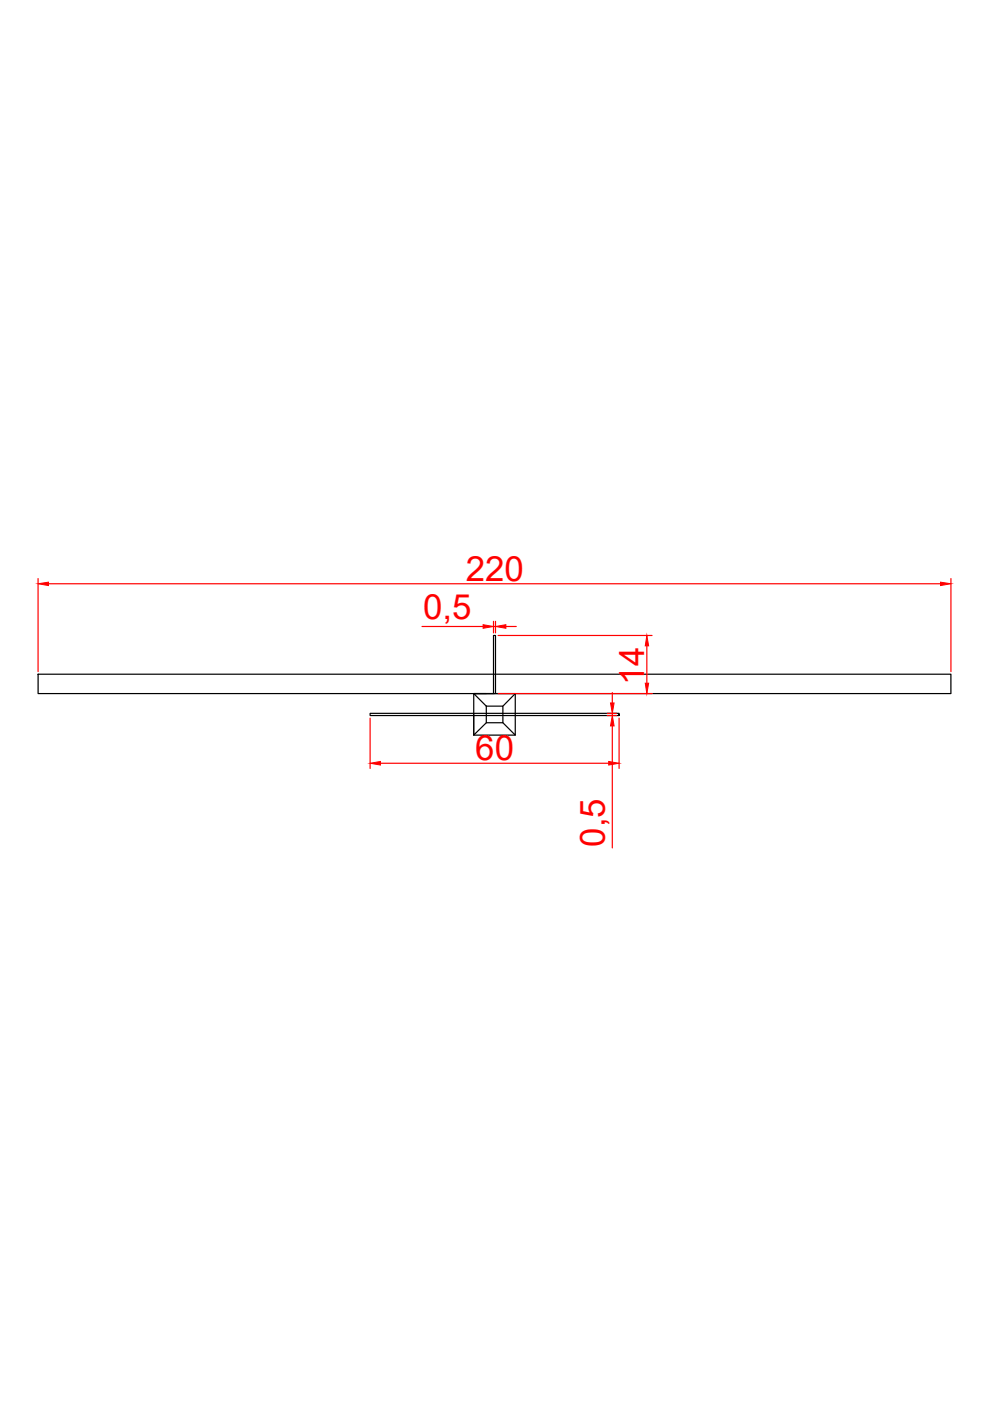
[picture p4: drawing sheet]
<svg xmlns="http://www.w3.org/2000/svg" width="210mm" height="297mm" viewBox="0 0 210 297" stroke-linecap="round" stroke-linejoin="round" font-family="sans-serif">
<defs><g id="words">
<g font-size="7.4" fill="#f00">
<text x="98.7" y="123.1">220</text>
<text x="89.7" y="131.2">0,5</text>
<text x="136.6" y="145.2" transform="rotate(-90 136.6 145.2)">14</text>
<text x="100.8" y="161.2">60</text>
<text x="128.2" y="179.5" transform="rotate(-90 128.2 179.5)">0,5</text>
</g>
</g></defs>
<!-- layer: 0 -->
<path d="M8.1 142.9h193.5v4.2h-193.5zM100.4 147.1h8.8v8.8h-8.8zM100.4 151.5v4.4l2.7-2.7M103.1 149.7h3.5v3.5h-3.5zM104.6 147.1v-12.4h.5v12.4M104.8 147.1h-4.4l2.7 2.6M106.6 153.2l2.6 2.7M109.2 147.1l-2.6 2.6M131.3 151.5v.2v-.5h-52.8v.5h52.8" fill="none" stroke="#000" stroke-width=".25"/>
<g fill="none" stroke="#f00" stroke-width=".25">
<path d="M8.1 122.7v19.7M10.3 123.8h189.1M89.5 132.8h12.9M104.6 131.7v2.5M104.6 132.8h.5M105.1 131.7v2.5M105.6 134.7h32.6M107.3 132.8h2.2M137.1 136.9v8M201.6 122.7v19.7M78.5 152.3v10.6M105.6 147.1h32.6"/>
<path d="M128.7 151.2h2M128.7 151.7h2M129.8 146.8v2.2M129.8 151.2v.5M129.8 153.9v25.9M131.3 152.3v10.6M80.7 161.8h48.4"/>
</g>
<g fill="#f00" stroke="#f00" stroke-width=".21">
<path d="M78.5 161.8l2.2-.4v.8z"/>
<path d="M129.1 161.4l2.2 .4-2.2 .4z"/>
<path d="M8.1 123.8l2.2-.4v.7z"/>
<path d="M199.4 123.4l2.2 .4-2.2 .3z"/>
<path d="M137.1 134.7l.4 2.2h-.7z"/>
<path d="M136.8 144.9h.7l-.4 2.2z"/>
<path d="M105.1 132.8l2.2-.4v.8z"/>
<path d="M102.4 132.4l2.2 .4-2.2 .4z"/>
<path d="M129.4 149h.8l-.4 2.2z"/>
<path d="M129.8 151.7l.4 2.2h-.8z"/>
</g>
<use href="#words"/>
</svg>
